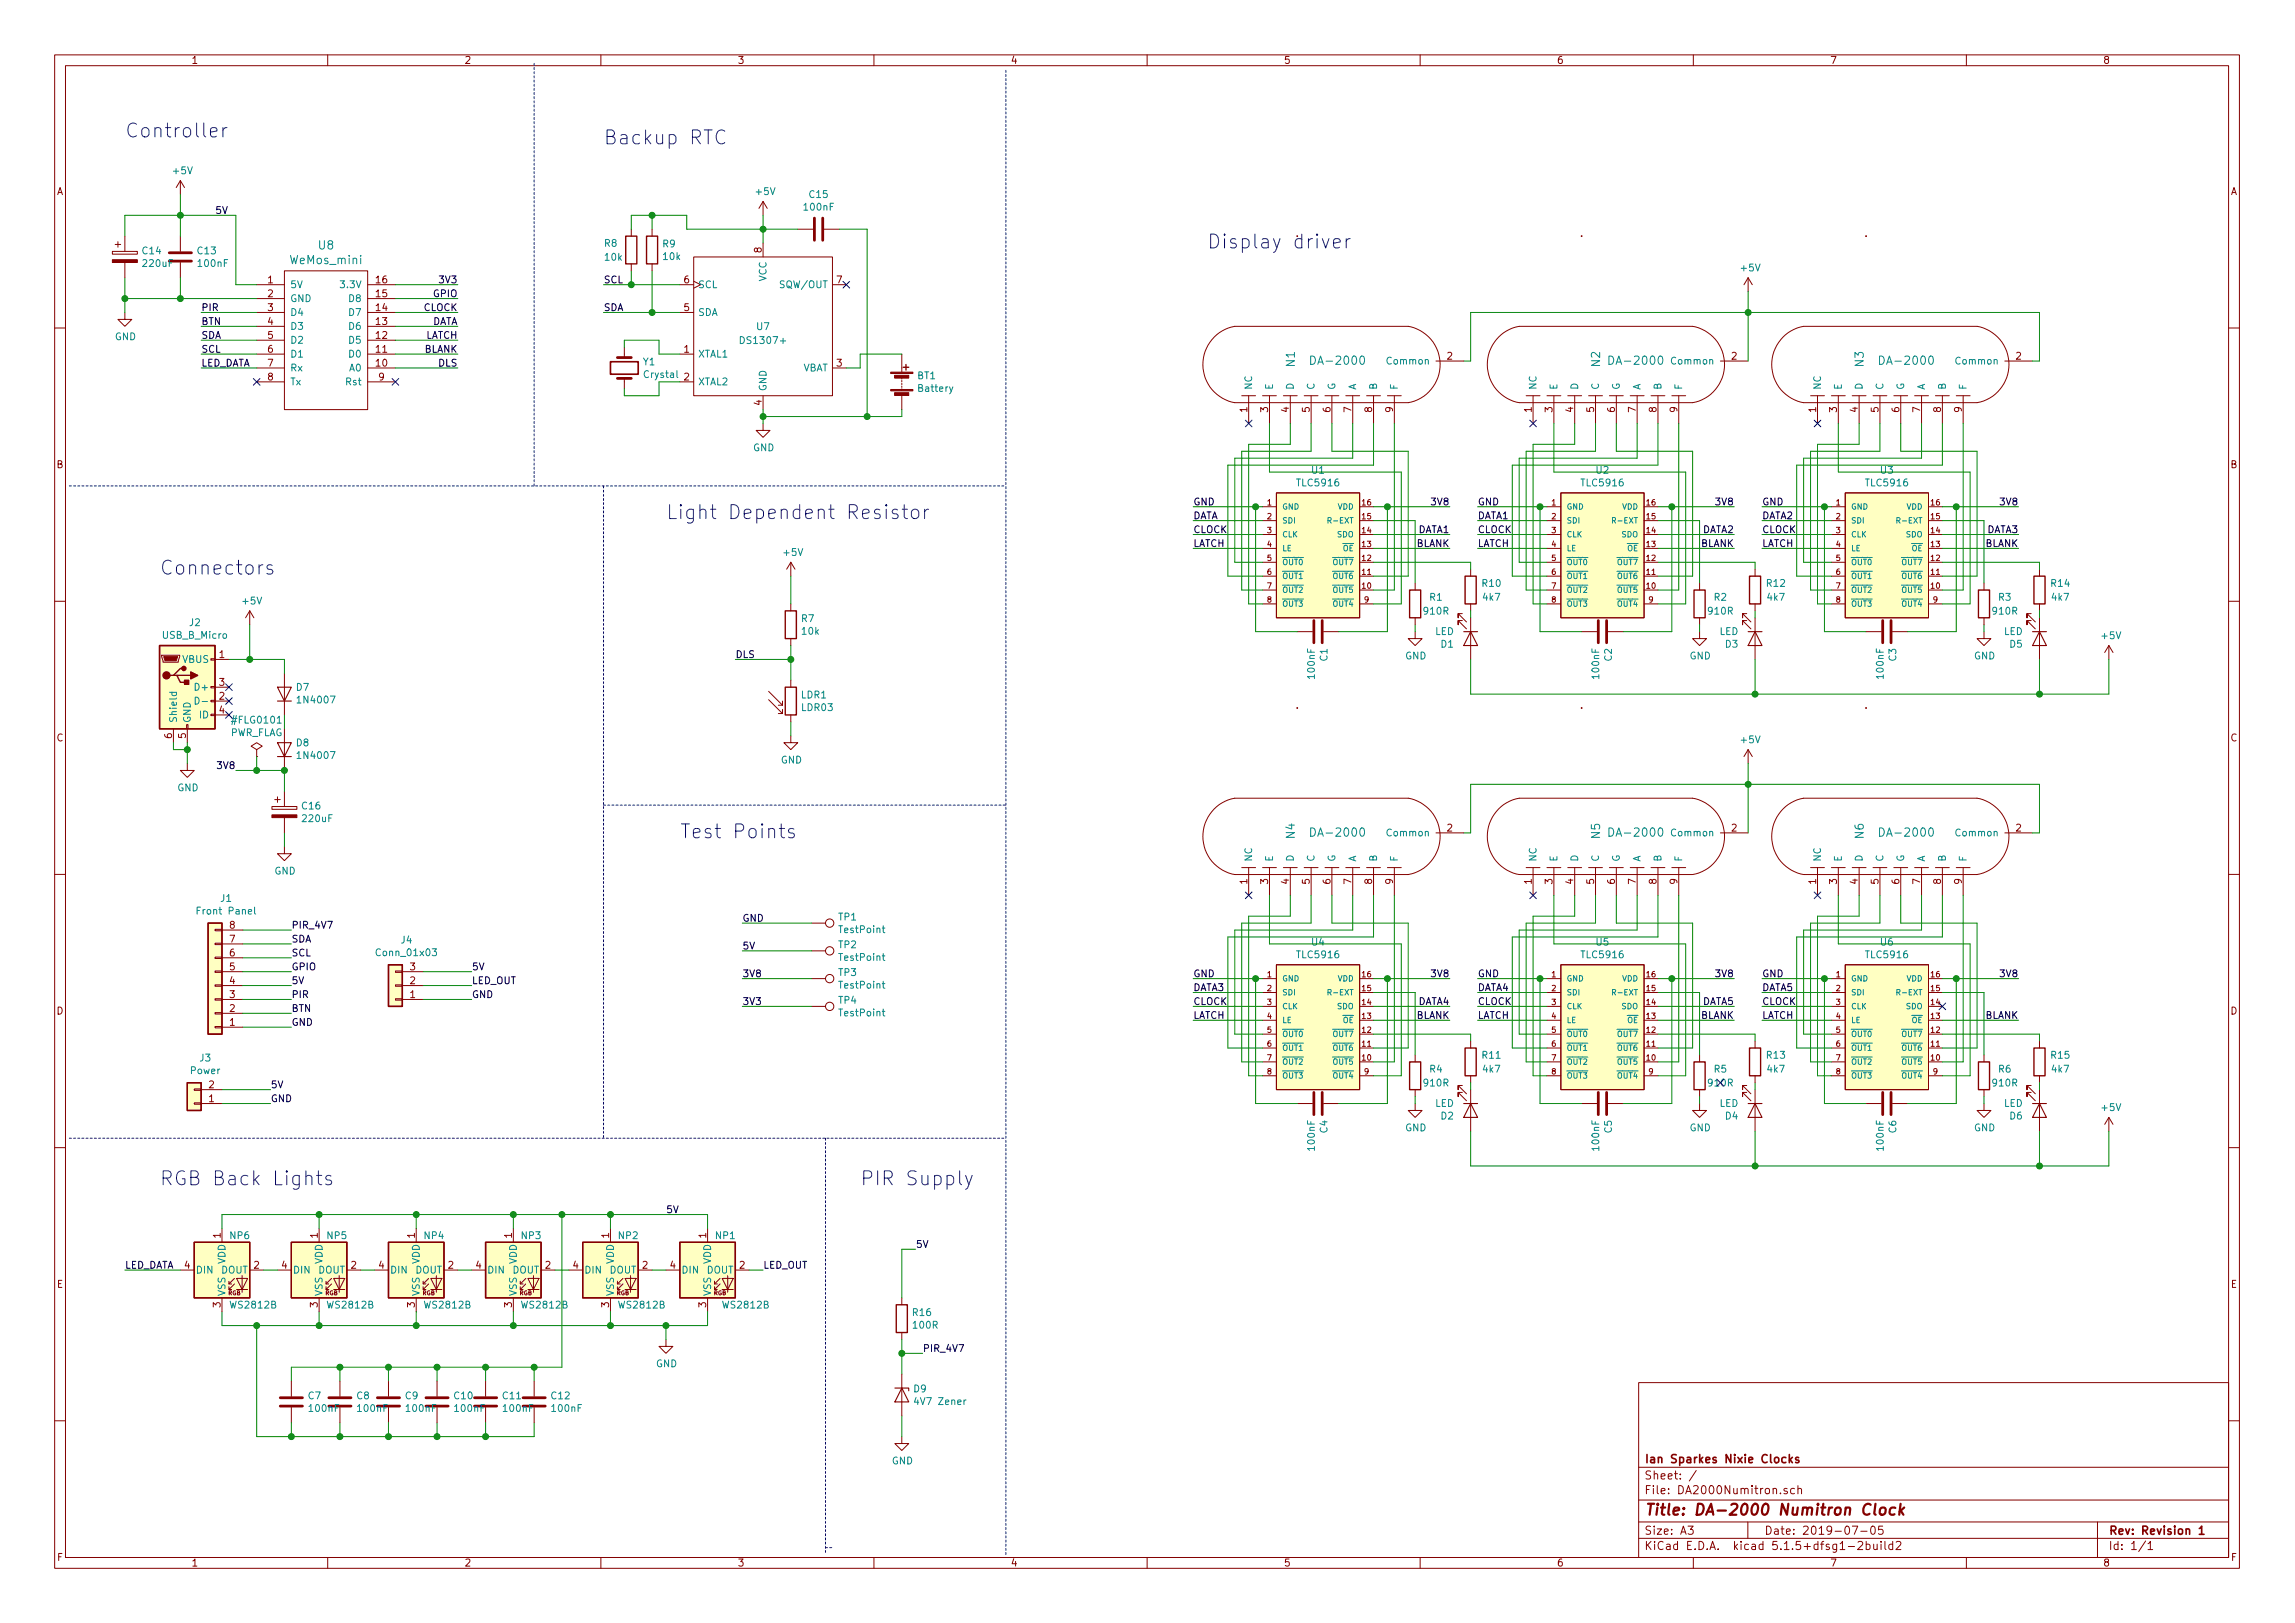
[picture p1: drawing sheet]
<svg xmlns="http://www.w3.org/2000/svg" width="420mm" height="297mm" viewBox="0 0 420 297" stroke-linecap="round" stroke-linejoin="round" font-family="sans-serif">
<defs><g id="words">
<g font-size="3.5" fill="#0000c2">
<text x="22.9" y="25.2">Controller</text>
<text x="110.5" y="26.5">Backup RTC</text>
<text x="221" y="45.5">Display driver</text>
<text x="121.9" y="95">Light Dependent Resistor</text>
<text x="29.2" y="105.2">Connectors</text>
<text x="124.5" y="153.5">Test Points</text>
<text x="29.2" y="217">RGB Back Lights</text>
<text x="157.5" y="217">PIR Supply</text>
</g>
<text font-size="2.8" fill="#840000" x="301" y="277.3">Title: DA-2000 Numitron Clock</text>
<g font-size="2.1" fill="#008484">
<text x="58.3" y="45.7">U8</text>
<text x="53.2" y="48.3">WeMos_mini</text>
<text x="237.1" y="67.1" transform="rotate(-90 237.1 67.1)">N1</text>
<text x="240.6" y="66.8">DA-2000</text>
<text x="292.9" y="67.1" transform="rotate(-90 292.9 67.1)">N2</text>
<text x="295.2" y="66.8">DA-2000</text>
<text x="341.2" y="67.1" transform="rotate(-90 341.2 67.1)">N3</text>
<text x="344.8" y="66.8">DA-2000</text>
<text x="237.1" y="153.5" transform="rotate(-90 237.1 153.5)">N4</text>
<text x="240.6" y="153.1">DA-2000</text>
<text x="292.9" y="153.5" transform="rotate(-90 292.9 153.5)">N5</text>
<text x="295.2" y="153.1">DA-2000</text>
<text x="341.2" y="153.5" transform="rotate(-90 341.2 153.5)">N6</text>
<text x="344.8" y="153.1">DA-2000</text>
</g>
<g font-size="2.1" fill="#840000">
<text x="301" y="267.8">Ian Sparkes Nixie Clocks</text>
<text x="301" y="273.5">File: DA2000Numitron.sch</text>
<text x="301" y="270.8">Sheet: /</text>
<text x="301" y="280.9">Size: A3</text>
<text x="323" y="280.9">Date: 2019-07-05</text>
<text x="386" y="280.9">Rev: Revision 1</text>
<text x="301" y="283.7">KiCad E.D.A. kicad 5.1.5+dfsg1-2build2</text>
<text x="386" y="283.7">Id: 1/1</text>
</g>
<g font-size="1.8" fill="#840000">
<text x="35" y="11.7">1</text>
<text x="85" y="11.7">2</text>
<text x="135" y="11.7">3</text>
<text x="185" y="11.7">4</text>
<text x="235" y="11.7">5</text>
<text x="285" y="11.7">6</text>
<text x="335" y="11.7">7</text>
<text x="385" y="11.7">8</text>
<text x="10.4" y="35.7">A</text>
<text x="408.4" y="35.7">A</text>
<text x="139.4" y="46.2" transform="rotate(-90 139.4 46.2)">8</text>
<text x="49" y="51.9">1</text>
<text x="68.9" y="51.9">16</text>
<text x="125.2" y="51.9">6</text>
<text x="153.2" y="51.9">7</text>
<text x="49" y="54.4">2</text>
<text x="49" y="56.9">3</text>
<text x="49" y="59.5">4</text>
<text x="68.9" y="59.5">13</text>
<text x="68.9" y="56.9">14</text>
<text x="68.9" y="54.4">15</text>
<text x="125.2" y="56.9">5</text>
<text x="49" y="62">5</text>
<text x="49" y="64.6">6</text>
<text x="68.9" y="64.6">11</text>
<text x="68.9" y="62">12</text>
<text x="125.2" y="64.6">1</text>
<text x="264.9" y="65.8">2</text>
<text x="317" y="65.8">2</text>
<text x="369.1" y="65.8">2</text>
<text x="49" y="67.1">7</text>
<text x="49" y="69.6">8</text>
<text x="68.9" y="67.1">10</text>
<text x="69.4" y="69.6">9</text>
<text x="125.2" y="69.6">2</text>
<text x="153.2" y="67.1">3</text>
<text x="139.4" y="74.2" transform="rotate(-90 139.4 74.2)">4</text>
<text x="228.3" y="75.4" transform="rotate(-90 228.3 75.4)">1</text>
<text x="232.2" y="75.4" transform="rotate(-90 232.2 75.4)">3</text>
<text x="236" y="75.4" transform="rotate(-90 236 75.4)">4</text>
<text x="239.8" y="75.4" transform="rotate(-90 239.8 75.4)">5</text>
<text x="243.6" y="75.4" transform="rotate(-90 243.6 75.4)">6</text>
<text x="247.4" y="75.4" transform="rotate(-90 247.4 75.4)">7</text>
<text x="251.2" y="75.4" transform="rotate(-90 251.2 75.4)">8</text>
<text x="255" y="75.4" transform="rotate(-90 255 75.4)">9</text>
<text x="280.4" y="75.4" transform="rotate(-90 280.4 75.4)">1</text>
<text x="284.2" y="75.4" transform="rotate(-90 284.2 75.4)">3</text>
<text x="288" y="75.4" transform="rotate(-90 288 75.4)">4</text>
<text x="291.8" y="75.4" transform="rotate(-90 291.8 75.4)">5</text>
<text x="295.7" y="75.4" transform="rotate(-90 295.7 75.4)">6</text>
<text x="299.5" y="75.4" transform="rotate(-90 299.5 75.4)">7</text>
<text x="303.3" y="75.4" transform="rotate(-90 303.3 75.4)">8</text>
<text x="307.1" y="75.4" transform="rotate(-90 307.1 75.4)">9</text>
<text x="332.5" y="75.4" transform="rotate(-90 332.5 75.4)">1</text>
<text x="336.3" y="75.4" transform="rotate(-90 336.3 75.4)">3</text>
<text x="340.1" y="75.4" transform="rotate(-90 340.1 75.4)">4</text>
<text x="343.9" y="75.4" transform="rotate(-90 343.9 75.4)">5</text>
<text x="347.7" y="75.4" transform="rotate(-90 347.7 75.4)">6</text>
<text x="351.5" y="75.4" transform="rotate(-90 351.5 75.4)">7</text>
<text x="355.3" y="75.4" transform="rotate(-90 355.3 75.4)">8</text>
<text x="359.2" y="75.4" transform="rotate(-90 359.2 75.4)">9</text>
<text x="10.4" y="85.7">B</text>
<text x="408.4" y="85.7">B</text>
<text x="40.2" y="120.4">1</text>
<text x="40.2" y="125.5">3</text>
<text x="40.2" y="128.1">2</text>
<text x="40.2" y="130.6">4</text>
<text x="10.4" y="135.7">C</text>
<text x="31.5" y="135.1" transform="rotate(-90 31.5 135.1)">6</text>
<text x="34" y="135.1" transform="rotate(-90 34 135.1)">5</text>
<text x="408.4" y="135.7">C</text>
<text x="264.9" y="152.2">2</text>
<text x="317" y="152.2">2</text>
<text x="369.1" y="152.2">2</text>
<text x="228.3" y="161.8" transform="rotate(-90 228.3 161.8)">1</text>
<text x="232.2" y="161.8" transform="rotate(-90 232.2 161.8)">3</text>
<text x="236" y="161.8" transform="rotate(-90 236 161.8)">4</text>
<text x="239.8" y="161.8" transform="rotate(-90 239.8 161.8)">5</text>
<text x="243.6" y="161.8" transform="rotate(-90 243.6 161.8)">6</text>
<text x="247.4" y="161.8" transform="rotate(-90 247.4 161.8)">7</text>
<text x="251.2" y="161.8" transform="rotate(-90 251.2 161.8)">8</text>
<text x="255" y="161.8" transform="rotate(-90 255 161.8)">9</text>
<text x="280.4" y="161.8" transform="rotate(-90 280.4 161.8)">1</text>
<text x="284.2" y="161.8" transform="rotate(-90 284.2 161.8)">3</text>
<text x="288" y="161.8" transform="rotate(-90 288 161.8)">4</text>
<text x="291.8" y="161.8" transform="rotate(-90 291.8 161.8)">5</text>
<text x="295.7" y="161.8" transform="rotate(-90 295.7 161.8)">6</text>
<text x="299.5" y="161.8" transform="rotate(-90 299.5 161.8)">7</text>
<text x="303.3" y="161.8" transform="rotate(-90 303.3 161.8)">8</text>
<text x="307.1" y="161.8" transform="rotate(-90 307.1 161.8)">9</text>
<text x="332.5" y="161.8" transform="rotate(-90 332.5 161.8)">1</text>
<text x="336.3" y="161.8" transform="rotate(-90 336.3 161.8)">3</text>
<text x="340.1" y="161.8" transform="rotate(-90 340.1 161.8)">4</text>
<text x="343.9" y="161.8" transform="rotate(-90 343.9 161.8)">5</text>
<text x="347.7" y="161.8" transform="rotate(-90 347.7 161.8)">6</text>
<text x="351.5" y="161.8" transform="rotate(-90 351.5 161.8)">7</text>
<text x="355.3" y="161.8" transform="rotate(-90 355.3 161.8)">8</text>
<text x="359.2" y="161.8" transform="rotate(-90 359.2 161.8)">9</text>
<text x="42.1" y="172.5">7</text>
<text x="42.1" y="170">8</text>
<text x="42.1" y="177.6">5</text>
<text x="42.1" y="175">6</text>
<text x="75.1" y="177.6">3</text>
<text x="10.4" y="185.7">D</text>
<text x="42.1" y="185.2">2</text>
<text x="42.1" y="182.7">3</text>
<text x="42.1" y="180.1">4</text>
<text x="75.1" y="182.7">1</text>
<text x="75.1" y="180.1">2</text>
<text x="408.4" y="185.7">D</text>
<text x="42.1" y="187.7">1</text>
<text x="38.3" y="201.7">1</text>
<text x="38.3" y="199.2">2</text>
<text x="40.4" y="226.6" transform="rotate(-90 40.4 226.6)">1</text>
<text x="58.2" y="226.6" transform="rotate(-90 58.2 226.6)">1</text>
<text x="75.9" y="226.6" transform="rotate(-90 75.9 226.6)">1</text>
<text x="93.7" y="226.6" transform="rotate(-90 93.7 226.6)">1</text>
<text x="111.5" y="226.6" transform="rotate(-90 111.5 226.6)">1</text>
<text x="129.3" y="226.6" transform="rotate(-90 129.3 226.6)">1</text>
<text x="33.8" y="232.2">4</text>
<text x="46.5" y="232.2">2</text>
<text x="51.6" y="232.2">4</text>
<text x="64.3" y="232.2">2</text>
<text x="69.4" y="232.2">4</text>
<text x="82.1" y="232.2">2</text>
<text x="87.1" y="232.2">4</text>
<text x="99.8" y="232.2">2</text>
<text x="104.9" y="232.2">4</text>
<text x="117.6" y="232.2">2</text>
<text x="122.7" y="232.2">4</text>
<text x="135.4" y="232.2">2</text>
<text x="10.4" y="235.7">E</text>
<text x="40.4" y="239.3" transform="rotate(-90 40.4 239.3)">3</text>
<text x="58.2" y="239.3" transform="rotate(-90 58.2 239.3)">3</text>
<text x="75.9" y="239.3" transform="rotate(-90 75.9 239.3)">3</text>
<text x="93.7" y="239.3" transform="rotate(-90 93.7 239.3)">3</text>
<text x="111.5" y="239.3" transform="rotate(-90 111.5 239.3)">3</text>
<text x="129.3" y="239.3" transform="rotate(-90 129.3 239.3)">3</text>
<text x="408.4" y="235.7">E</text>
<text x="10.5" y="285.7">F</text>
<text x="35" y="286.7">1</text>
<text x="85" y="286.7">2</text>
<text x="135" y="286.7">3</text>
<text x="185" y="286.7">4</text>
<text x="235" y="286.7">5</text>
<text x="285" y="286.7">6</text>
<text x="335" y="286.7">7</text>
<text x="385" y="286.7">8</text>
<text x="408.5" y="285.7">F</text>
</g>
<g font-size="1.8" fill="#008484">
<text x="31.8" y="31.9">+5V</text>
<text x="138.5" y="35.7">+5V</text>
<text x="147.3" y="38.5">100nF</text>
<text x="148.2" y="36.2">C15</text>
<text x="26.1" y="46.5">C14</text>
<text x="36.2" y="46.5">C13</text>
<text x="110.7" y="45.2">R8</text>
<text x="110.8" y="47.7">10k</text>
<text x="121.4" y="45.3">R9</text>
<text x="121.5" y="47.6">10k</text>
<text x="26.3" y="48.9">220uF</text>
<text x="36.4" y="48.9">100nF</text>
<text x="53.1" y="52.7">5V</text>
<text x="62.7" y="52.7">3.3V</text>
<text x="127.8" y="52.7">SCL</text>
<text x="140.3" y="51.5" transform="rotate(-90 140.3 51.5)">VCC</text>
<text x="143.2" y="52.7">SQW/OUT</text>
<text x="318.8" y="49.7">+5V</text>
<text x="53.1" y="55.3">GND</text>
<text x="53.1" y="57.8">D4</text>
<text x="64" y="57.8">D7</text>
<text x="64" y="55.3">D8</text>
<text x="127.8" y="57.8">SDA</text>
<text x="21" y="62.3">GND</text>
<text x="53.1" y="60.4">D3</text>
<text x="53.1" y="62.9">D2</text>
<text x="53.1" y="65.4">D1</text>
<text x="64" y="65.4">D0</text>
<text x="64" y="62.9">D5</text>
<text x="64" y="60.4">D6</text>
<text x="127.8" y="65.4">XTAL1</text>
<text x="136" y="63">DS1307+</text>
<text x="138.6" y="60.4">U7</text>
<text x="53.1" y="68">Rx</text>
<text x="53.1" y="70.5">Tx</text>
<text x="63.4" y="70.5">Rst</text>
<text x="64" y="68">A0</text>
<text x="117.8" y="66.9">Y1</text>
<text x="118" y="69.2">Crystal</text>
<text x="127.8" y="70.5">XTAL2</text>
<text x="140.3" y="71.7" transform="rotate(-90 140.3 71.7)">GND</text>
<text x="146.8" y="68">VBAT</text>
<text x="168" y="69.4">BT1</text>
<text x="168.2" y="71.7">Battery</text>
<text x="229.2" y="71.4" transform="rotate(-90 229.2 71.4)">NC</text>
<text x="233" y="71.4" transform="rotate(-90 233 71.4)">E</text>
<text x="236.9" y="71.4" transform="rotate(-90 236.9 71.4)">D</text>
<text x="240.7" y="71.4" transform="rotate(-90 240.7 71.4)">C</text>
<text x="244.5" y="71.4" transform="rotate(-90 244.5 71.4)">G</text>
<text x="248.3" y="71.4" transform="rotate(-90 248.3 71.4)">A</text>
<text x="252.1" y="71.4" transform="rotate(-90 252.1 71.4)">B</text>
<text x="254.2" y="66.7">Common</text>
<text x="255.9" y="71.4" transform="rotate(-90 255.9 71.4)">F</text>
<text x="281.3" y="71.4" transform="rotate(-90 281.3 71.4)">NC</text>
<text x="285.1" y="71.4" transform="rotate(-90 285.1 71.4)">E</text>
<text x="288.9" y="71.4" transform="rotate(-90 288.9 71.4)">D</text>
<text x="292.7" y="71.4" transform="rotate(-90 292.7 71.4)">C</text>
<text x="296.5" y="71.4" transform="rotate(-90 296.5 71.4)">G</text>
<text x="300.4" y="71.4" transform="rotate(-90 300.4 71.4)">A</text>
<text x="304.2" y="71.4" transform="rotate(-90 304.2 71.4)">B</text>
<text x="306.3" y="66.7">Common</text>
<text x="308" y="71.4" transform="rotate(-90 308 71.4)">F</text>
<text x="333.4" y="71.4" transform="rotate(-90 333.4 71.4)">NC</text>
<text x="337.2" y="71.4" transform="rotate(-90 337.2 71.4)">E</text>
<text x="341" y="71.4" transform="rotate(-90 341 71.4)">D</text>
<text x="344.8" y="71.4" transform="rotate(-90 344.8 71.4)">C</text>
<text x="348.6" y="71.4" transform="rotate(-90 348.6 71.4)">G</text>
<text x="352.4" y="71.4" transform="rotate(-90 352.4 71.4)">A</text>
<text x="356.2" y="71.4" transform="rotate(-90 356.2 71.4)">B</text>
<text x="358.3" y="66.7">Common</text>
<text x="360" y="71.4" transform="rotate(-90 360 71.4)">F</text>
<text x="137.9" y="82.6">GND</text>
<text x="237.6" y="89">TLC5916</text>
<text x="240.2" y="86.7">U1</text>
<text x="289.7" y="89">TLC5916</text>
<text x="292.3" y="86.7">U2</text>
<text x="341.8" y="89">TLC5916</text>
<text x="344.3" y="86.7">U3</text>
<text x="143.6" y="101.7">+5V</text>
<text x="271.4" y="107.4">R10</text>
<text x="323.5" y="107.4">R12</text>
<text x="375.6" y="107.4">R14</text>
<text x="44.5" y="110.6">+5V</text>
<text x="146.8" y="113.9">R7</text>
<text x="260.8" y="112.5">910R</text>
<text x="261.8" y="109.9">R1</text>
<text x="271.6" y="109.9">4k7</text>
<text x="312.9" y="112.5">910R</text>
<text x="313.8" y="109.9">R2</text>
<text x="323.6" y="109.9">4k7</text>
<text x="364.9" y="112.5">910R</text>
<text x="365.9" y="109.9">R3</text>
<text x="375.7" y="109.9">4k7</text>
<text x="29.8" y="116.9">USB_B_Micro</text>
<text x="34.7" y="114.6">J2</text>
<text x="146.9" y="116.2">10k</text>
<text x="262.7" y="116.2">LED</text>
<text x="263.8" y="118.5">D1</text>
<text x="314.8" y="116.2">LED</text>
<text x="315.9" y="118.5">D3</text>
<text x="366.9" y="116.2">LED</text>
<text x="368" y="118.5">D5</text>
<text x="384.9" y="117">+5V</text>
<text x="33.5" y="121.3">VBUS</text>
<text x="240.7" y="124.1" transform="rotate(-90 240.7 124.1)">100nF</text>
<text x="243" y="121" transform="rotate(-90 243 121)">C1</text>
<text x="257.3" y="120.7">GND</text>
<text x="292.8" y="124.1" transform="rotate(-90 292.8 124.1)">100nF</text>
<text x="295.1" y="121" transform="rotate(-90 295.1 121)">C2</text>
<text x="309.3" y="120.7">GND</text>
<text x="344.9" y="124.1" transform="rotate(-90 344.9 124.1)">100nF</text>
<text x="347.2" y="121" transform="rotate(-90 347.2 121)">C3</text>
<text x="361.4" y="120.7">GND</text>
<text x="36" y="126.4">D+</text>
<text x="36.6" y="131.5">ID</text>
<text x="54.3" y="126.4">D7</text>
<text x="54.7" y="128.7">1N4007</text>
<text x="146.7" y="127.8">LDR1</text>
<text x="146.8" y="130.1">LDR03</text>
<text x="32.4" y="132.4" transform="rotate(-90 32.4 132.4)">Shield</text>
<text x="34.9" y="132.4" transform="rotate(-90 34.9 132.4)">GND</text>
<text x="42" y="134.7">PWR_FLAG</text>
<text x="42.8" y="132.4">#FLG0101</text>
<text x="54.3" y="136.6">D8</text>
<text x="318.8" y="136">+5V</text>
<text x="54.7" y="138.9">1N4007</text>
<text x="143" y="139.7">GND</text>
<text x="32.5" y="144.8">GND</text>
<text x="55.3" y="148.1">C16</text>
<text x="55.5" y="150.5">220uF</text>
<text x="254.2" y="153.1">Common</text>
<text x="306.3" y="153.1">Common</text>
<text x="358.3" y="153.1">Common</text>
<text x="50.2" y="160.1">GND</text>
<text x="229.2" y="157.8" transform="rotate(-90 229.2 157.8)">NC</text>
<text x="233" y="157.8" transform="rotate(-90 233 157.8)">E</text>
<text x="236.9" y="157.8" transform="rotate(-90 236.9 157.8)">D</text>
<text x="240.7" y="157.8" transform="rotate(-90 240.7 157.8)">C</text>
<text x="244.5" y="157.8" transform="rotate(-90 244.5 157.8)">G</text>
<text x="248.3" y="157.8" transform="rotate(-90 248.3 157.8)">A</text>
<text x="252.1" y="157.8" transform="rotate(-90 252.1 157.8)">B</text>
<text x="255.9" y="157.8" transform="rotate(-90 255.9 157.8)">F</text>
<text x="281.3" y="157.8" transform="rotate(-90 281.3 157.8)">NC</text>
<text x="285.1" y="157.8" transform="rotate(-90 285.1 157.8)">E</text>
<text x="288.9" y="157.8" transform="rotate(-90 288.9 157.8)">D</text>
<text x="292.7" y="157.8" transform="rotate(-90 292.7 157.8)">C</text>
<text x="296.5" y="157.8" transform="rotate(-90 296.5 157.8)">G</text>
<text x="300.4" y="157.8" transform="rotate(-90 300.4 157.8)">A</text>
<text x="304.2" y="157.8" transform="rotate(-90 304.2 157.8)">B</text>
<text x="308" y="157.8" transform="rotate(-90 308 157.8)">F</text>
<text x="333.4" y="157.8" transform="rotate(-90 333.4 157.8)">NC</text>
<text x="337.2" y="157.8" transform="rotate(-90 337.2 157.8)">E</text>
<text x="341" y="157.8" transform="rotate(-90 341 157.8)">D</text>
<text x="344.8" y="157.8" transform="rotate(-90 344.8 157.8)">C</text>
<text x="348.6" y="157.8" transform="rotate(-90 348.6 157.8)">G</text>
<text x="352.4" y="157.8" transform="rotate(-90 352.4 157.8)">A</text>
<text x="356.2" y="157.8" transform="rotate(-90 356.2 157.8)">B</text>
<text x="360" y="157.8" transform="rotate(-90 360 157.8)">F</text>
<text x="36.6" y="167.4">Front Panel</text>
<text x="40.4" y="165.1">J1</text>
<text x="73.5" y="172.7">J4</text>
<text x="153.5" y="168.5">TP1</text>
<text x="153.5" y="173.5">TP2</text>
<text x="153.8" y="170.8">TestPoint</text>
<text x="240.2" y="173.1">U4</text>
<text x="292.3" y="173.1">U5</text>
<text x="344.3" y="173.1">U6</text>
<text x="69.2" y="175">Conn_01x03</text>
<text x="153.5" y="178.6">TP3</text>
<text x="153.8" y="175.9">TestPoint</text>
<text x="237.6" y="175.4">TLC5916</text>
<text x="289.7" y="175.4">TLC5916</text>
<text x="341.8" y="175.4">TLC5916</text>
<text x="153.5" y="183.7">TP4</text>
<text x="153.8" y="180.9">TestPoint</text>
<text x="153.8" y="186">TestPoint</text>
<text x="34.9" y="196.6">Power</text>
<text x="36.6" y="194.3">J3</text>
<text x="261.8" y="196.3">R4</text>
<text x="271.4" y="193.8">R11</text>
<text x="271.6" y="196.3">4k7</text>
<text x="313.8" y="196.3">R5</text>
<text x="323.5" y="193.8">R13</text>
<text x="323.6" y="196.3">4k7</text>
<text x="365.9" y="196.3">R6</text>
<text x="375.6" y="193.8">R15</text>
<text x="375.7" y="196.3">4k7</text>
<text x="260.8" y="198.8">910R</text>
<text x="262.7" y="202.6">LED</text>
<text x="314.8" y="202.6">LED</text>
<text x="364.9" y="198.8">910R</text>
<text x="366.9" y="202.6">LED</text>
<text x="384.9" y="203.3">+5V</text>
<text x="243" y="207.3" transform="rotate(-90 243 207.3)">C4</text>
<text x="257.3" y="207">GND</text>
<text x="263.8" y="204.9">D2</text>
<text x="295.1" y="207.3" transform="rotate(-90 295.1 207.3)">C5</text>
<text x="309.3" y="207">GND</text>
<text x="315.9" y="204.9">D4</text>
<text x="347.2" y="207.3" transform="rotate(-90 347.2 207.3)">C6</text>
<text x="361.4" y="207">GND</text>
<text x="368" y="204.9">D6</text>
<text x="240.7" y="210.4" transform="rotate(-90 240.7 210.4)">100nF</text>
<text x="292.8" y="210.4" transform="rotate(-90 292.8 210.4)">100nF</text>
<text x="344.9" y="210.4" transform="rotate(-90 344.9 210.4)">100nF</text>
<text x="42.2" y="226.8">NP6</text>
<text x="60" y="226.8">NP5</text>
<text x="77.7" y="226.8">NP4</text>
<text x="95.5" y="226.8">NP3</text>
<text x="113.3" y="226.8">NP2</text>
<text x="131.1" y="226.8">NP1</text>
<text x="35.8" y="233.1">DIN</text>
<text x="40.5" y="233.1">DOUT</text>
<text x="41.3" y="231.4" transform="rotate(-90 41.3 231.4)">VDD</text>
<text x="53.6" y="233.1">DIN</text>
<text x="58.2" y="233.1">DOUT</text>
<text x="59.1" y="231.4" transform="rotate(-90 59.1 231.4)">VDD</text>
<text x="71.4" y="233.1">DIN</text>
<text x="76" y="233.1">DOUT</text>
<text x="76.8" y="231.4" transform="rotate(-90 76.8 231.4)">VDD</text>
<text x="89.2" y="233.1">DIN</text>
<text x="93.8" y="233.1">DOUT</text>
<text x="94.6" y="231.4" transform="rotate(-90 94.6 231.4)">VDD</text>
<text x="106.9" y="233.1">DIN</text>
<text x="111.6" y="233.1">DOUT</text>
<text x="112.4" y="231.4" transform="rotate(-90 112.4 231.4)">VDD</text>
<text x="124.7" y="233.1">DIN</text>
<text x="129.4" y="233.1">DOUT</text>
<text x="130.2" y="231.4" transform="rotate(-90 130.2 231.4)">VDD</text>
<text x="41.3" y="237.3" transform="rotate(-90 41.3 237.3)">VSS</text>
<text x="42.3" y="239.5">WS2812B</text>
<text x="59.1" y="237.3" transform="rotate(-90 59.1 237.3)">VSS</text>
<text x="60.1" y="239.5">WS2812B</text>
<text x="76.8" y="237.3" transform="rotate(-90 76.8 237.3)">VSS</text>
<text x="77.9" y="239.5">WS2812B</text>
<text x="94.6" y="237.3" transform="rotate(-90 94.6 237.3)">VSS</text>
<text x="95.7" y="239.5">WS2812B</text>
<text x="112.4" y="237.3" transform="rotate(-90 112.4 237.3)">VSS</text>
<text x="113.5" y="239.5">WS2812B</text>
<text x="130.2" y="237.3" transform="rotate(-90 130.2 237.3)">VSS</text>
<text x="132.5" y="239.5">WS2812B</text>
<text x="167.2" y="240.9">R16</text>
<text x="167.3" y="243.2">100R</text>
<text x="120.1" y="250.2">GND</text>
<text x="56.5" y="256.1">C7</text>
<text x="65.4" y="256.1">C8</text>
<text x="74.2" y="256.1">C9</text>
<text x="83.2" y="256.1">C10</text>
<text x="92.1" y="256.1">C11</text>
<text x="101" y="256.1">C12</text>
<text x="167.3" y="254.8">D9</text>
<text x="167.9" y="257.1">4V7 Zener</text>
<text x="56.7" y="258.4">100nF</text>
<text x="65.6" y="258.4">100nF</text>
<text x="74.5" y="258.4">100nF</text>
<text x="83.4" y="258.4">100nF</text>
<text x="92.3" y="258.4">100nF</text>
<text x="101.2" y="258.4">100nF</text>
<text x="163.3" y="268">GND</text>
</g>
<g font-size="1.8">
<text x="39.4" y="39.2">5V</text>
<text x="80.7" y="51.9">3V3</text>
<text x="110.5" y="51.9">SCL</text>
<text x="36.8" y="56.9">PIR</text>
<text x="36.8" y="59.5">BTN</text>
<text x="77.5" y="56.9">CLOCK</text>
<text x="78.9" y="59.5">DATA</text>
<text x="79.4" y="54.4">GPIO</text>
<text x="110.5" y="56.9">SDA</text>
<text x="36.8" y="64.6">SCL</text>
<text x="36.8" y="62">SDA</text>
<text x="77.6" y="64.6">BLANK</text>
<text x="77.8" y="62">LATCH</text>
<text x="36.8" y="67.1">LED_DATA</text>
<text x="80.3" y="67.1">DLS</text>
<text x="218.4" y="92.5">GND</text>
<text x="218.4" y="95">DATA</text>
<text x="262.3" y="92.5">3V8</text>
<text x="270.5" y="92.5">GND</text>
<text x="270.5" y="95">DATA1</text>
<text x="314.4" y="92.5">3V8</text>
<text x="322.6" y="95">DATA2</text>
<text x="322.6" y="92.5">GND</text>
<text x="366.4" y="92.5">3V8</text>
<text x="218.4" y="100.1">LATCH</text>
<text x="218.4" y="97.6">CLOCK</text>
<text x="259.2" y="100.1">BLANK</text>
<text x="259.5" y="97.6">DATA1</text>
<text x="270.5" y="97.6">CLOCK</text>
<text x="270.5" y="100.1">LATCH</text>
<text x="311.3" y="100.1">BLANK</text>
<text x="311.6" y="97.6">DATA2</text>
<text x="322.6" y="100.1">LATCH</text>
<text x="322.6" y="97.6">CLOCK</text>
<text x="363.4" y="100.1">BLANK</text>
<text x="363.7" y="97.6">DATA3</text>
<text x="134.6" y="120.4">DLS</text>
<text x="40" y="140.8">3V8</text>
<text x="53.3" y="170">PIR_4V7</text>
<text x="53.3" y="172.5">SDA</text>
<text x="135.9" y="173.8">5V</text>
<text x="135.9" y="168.7">GND</text>
<text x="53.3" y="177.6">GPIO</text>
<text x="53.3" y="175">SCL</text>
<text x="86.4" y="177.6">5V</text>
<text x="135.9" y="178.9">3V8</text>
<text x="218.4" y="178.9">GND</text>
<text x="262.3" y="178.9">3V8</text>
<text x="270.5" y="178.9">GND</text>
<text x="314.4" y="178.9">3V8</text>
<text x="322.6" y="178.9">GND</text>
<text x="366.4" y="178.9">3V8</text>
<text x="53.3" y="182.7">PIR</text>
<text x="53.3" y="185.2">BTN</text>
<text x="53.3" y="180.1">5V</text>
<text x="86.4" y="182.7">GND</text>
<text x="86.4" y="180.1">LED_OUT</text>
<text x="135.9" y="183.9">3V3</text>
<text x="218.4" y="183.9">CLOCK</text>
<text x="218.4" y="181.4">DATA3</text>
<text x="259.5" y="183.9">DATA4</text>
<text x="270.5" y="183.9">CLOCK</text>
<text x="270.5" y="181.4">DATA4</text>
<text x="311.6" y="183.9">DATA5</text>
<text x="322.6" y="183.9">CLOCK</text>
<text x="322.6" y="181.4">DATA5</text>
<text x="53.3" y="187.7">GND</text>
<text x="218.4" y="186.5">LATCH</text>
<text x="259.2" y="186.5">BLANK</text>
<text x="270.5" y="186.5">LATCH</text>
<text x="311.3" y="186.5">BLANK</text>
<text x="322.6" y="186.5">LATCH</text>
<text x="363.4" y="186.5">BLANK</text>
<text x="49.5" y="199.2">5V</text>
<text x="49.5" y="201.7">GND</text>
<text x="121.9" y="222">5V</text>
<text x="22.9" y="232.2">LED_DATA</text>
<text x="139.7" y="232.2">LED_OUT</text>
<text x="167.6" y="228.4">5V</text>
<text x="168.9" y="247.4">PIR_4V7</text>
</g>
<text font-size="1.8" fill="#000084" x="312.9" y="198.8">910R</text>
<g font-size="1.4" fill="#840000">
<text x="232" y="92.5">1</text>
<text x="232" y="95">2</text>
<text x="249.4" y="95">15</text>
<text x="249.4" y="92.5">16</text>
<text x="284.1" y="92.5">1</text>
<text x="284.1" y="95">2</text>
<text x="301.5" y="95">15</text>
<text x="301.5" y="92.5">16</text>
<text x="336.2" y="92.5">1</text>
<text x="336.2" y="95">2</text>
<text x="353.5" y="95">15</text>
<text x="353.5" y="92.5">16</text>
<text x="232" y="97.6">3</text>
<text x="232" y="100.1">4</text>
<text x="249.4" y="100.1">13</text>
<text x="249.4" y="97.6">14</text>
<text x="284.1" y="97.6">3</text>
<text x="284.1" y="100.1">4</text>
<text x="301.5" y="100.1">13</text>
<text x="301.5" y="97.6">14</text>
<text x="336.2" y="97.6">3</text>
<text x="336.2" y="100.1">4</text>
<text x="353.5" y="100.1">13</text>
<text x="353.5" y="97.6">14</text>
<text x="232" y="102.7">5</text>
<text x="232" y="105.2">6</text>
<text x="232" y="107.7">7</text>
<text x="249.4" y="107.7">10</text>
<text x="249.4" y="105.2">11</text>
<text x="249.4" y="102.7">12</text>
<text x="284.1" y="102.7">5</text>
<text x="284.1" y="105.2">6</text>
<text x="284.1" y="107.7">7</text>
<text x="301.5" y="107.7">10</text>
<text x="301.5" y="105.2">11</text>
<text x="301.5" y="102.7">12</text>
<text x="336.2" y="102.7">5</text>
<text x="336.2" y="105.2">6</text>
<text x="336.2" y="107.7">7</text>
<text x="353.5" y="107.7">10</text>
<text x="353.5" y="105.2">11</text>
<text x="353.5" y="102.7">12</text>
<text x="232" y="110.3">8</text>
<text x="249.8" y="110.3">9</text>
<text x="284.1" y="110.3">8</text>
<text x="301.9" y="110.3">9</text>
<text x="336.2" y="110.3">8</text>
<text x="353.9" y="110.3">9</text>
<text x="232" y="178.9">1</text>
<text x="249.4" y="178.9">16</text>
<text x="284.1" y="178.9">1</text>
<text x="301.5" y="178.9">16</text>
<text x="336.2" y="178.9">1</text>
<text x="353.5" y="178.9">16</text>
<text x="232" y="181.4">2</text>
<text x="232" y="183.9">3</text>
<text x="249.4" y="183.9">14</text>
<text x="249.4" y="181.4">15</text>
<text x="284.1" y="181.4">2</text>
<text x="284.1" y="183.9">3</text>
<text x="301.5" y="183.9">14</text>
<text x="301.5" y="181.4">15</text>
<text x="336.2" y="181.4">2</text>
<text x="336.2" y="183.9">3</text>
<text x="353.5" y="183.9">14</text>
<text x="353.5" y="181.4">15</text>
<text x="232" y="186.5">4</text>
<text x="232" y="189">5</text>
<text x="232" y="191.6">6</text>
<text x="249.4" y="191.6">11</text>
<text x="249.4" y="189">12</text>
<text x="249.4" y="186.5">13</text>
<text x="284.1" y="186.5">4</text>
<text x="284.1" y="189">5</text>
<text x="284.1" y="191.6">6</text>
<text x="301.5" y="191.6">11</text>
<text x="301.5" y="189">12</text>
<text x="301.5" y="186.5">13</text>
<text x="336.2" y="186.5">4</text>
<text x="336.2" y="189">5</text>
<text x="336.2" y="191.6">6</text>
<text x="353.5" y="191.6">11</text>
<text x="353.5" y="189">12</text>
<text x="353.5" y="186.5">13</text>
<text x="232" y="194.1">7</text>
<text x="232" y="196.6">8</text>
<text x="249.4" y="194.1">10</text>
<text x="249.8" y="196.6">9</text>
<text x="284.1" y="194.1">7</text>
<text x="284.1" y="196.6">8</text>
<text x="301.5" y="194.1">10</text>
<text x="301.9" y="196.6">9</text>
<text x="336.2" y="194.1">7</text>
<text x="336.2" y="196.6">8</text>
<text x="353.5" y="194.1">10</text>
<text x="353.9" y="196.6">9</text>
</g>
<g font-size="1.4" fill="#008484">
<text x="234.7" y="93.3">GND</text>
<text x="234.7" y="95.8">SDI</text>
<text x="243.7" y="95.8">R-EXT</text>
<text x="244.9" y="93.3">VDD</text>
<text x="286.8" y="93.3">GND</text>
<text x="286.8" y="95.8">SDI</text>
<text x="295.7" y="95.8">R-EXT</text>
<text x="297" y="93.3">VDD</text>
<text x="338.8" y="93.3">GND</text>
<text x="338.8" y="95.8">SDI</text>
<text x="347.8" y="95.8">R-EXT</text>
<text x="349" y="93.3">VDD</text>
<text x="234.7" y="98.3">CLK</text>
<text x="234.7" y="100.9">LE</text>
<text x="244.8" y="98.3">SDO</text>
<text x="245.8" y="100.9">OE</text>
<text x="286.8" y="98.3">CLK</text>
<text x="286.8" y="100.9">LE</text>
<text x="296.9" y="98.3">SDO</text>
<text x="297.9" y="100.9">OE</text>
<text x="338.8" y="98.3">CLK</text>
<text x="338.8" y="100.9">LE</text>
<text x="349" y="98.3">SDO</text>
<text x="350" y="100.9">OE</text>
<text x="234.7" y="103.4">OUT0</text>
<text x="234.7" y="106">OUT1</text>
<text x="244.1" y="106">OUT6</text>
<text x="244.1" y="103.4">OUT7</text>
<text x="286.8" y="103.4">OUT0</text>
<text x="286.8" y="106">OUT1</text>
<text x="296.2" y="106">OUT6</text>
<text x="296.2" y="103.4">OUT7</text>
<text x="338.8" y="103.4">OUT0</text>
<text x="338.8" y="106">OUT1</text>
<text x="348.3" y="106">OUT6</text>
<text x="348.3" y="103.4">OUT7</text>
<text x="234.7" y="108.5">OUT2</text>
<text x="234.7" y="111">OUT3</text>
<text x="244.1" y="108.5">OUT5</text>
<text x="244.1" y="111">OUT4</text>
<text x="286.8" y="108.5">OUT2</text>
<text x="286.8" y="111">OUT3</text>
<text x="296.2" y="108.5">OUT5</text>
<text x="296.2" y="111">OUT4</text>
<text x="338.8" y="108.5">OUT2</text>
<text x="338.8" y="111">OUT3</text>
<text x="348.3" y="108.5">OUT5</text>
<text x="348.3" y="111">OUT4</text>
<text x="234.7" y="179.6">GND</text>
<text x="244.9" y="179.6">VDD</text>
<text x="286.8" y="179.6">GND</text>
<text x="297" y="179.6">VDD</text>
<text x="338.8" y="179.6">GND</text>
<text x="349" y="179.6">VDD</text>
<text x="234.7" y="182.2">SDI</text>
<text x="234.7" y="184.7">CLK</text>
<text x="243.7" y="182.2">R-EXT</text>
<text x="244.8" y="184.7">SDO</text>
<text x="286.8" y="182.2">SDI</text>
<text x="286.8" y="184.7">CLK</text>
<text x="295.7" y="182.2">R-EXT</text>
<text x="296.9" y="184.7">SDO</text>
<text x="338.8" y="182.2">SDI</text>
<text x="338.8" y="184.7">CLK</text>
<text x="347.8" y="182.2">R-EXT</text>
<text x="349" y="184.7">SDO</text>
<text x="234.7" y="187.2">LE</text>
<text x="234.7" y="189.8">OUT0</text>
<text x="244.1" y="189.8">OUT7</text>
<text x="245.8" y="187.2">OE</text>
<text x="286.8" y="187.2">LE</text>
<text x="286.8" y="189.8">OUT0</text>
<text x="296.2" y="189.8">OUT7</text>
<text x="297.9" y="187.2">OE</text>
<text x="338.8" y="187.2">LE</text>
<text x="338.8" y="189.8">OUT0</text>
<text x="348.3" y="189.8">OUT7</text>
<text x="350" y="187.2">OE</text>
<text x="234.7" y="192.3">OUT1</text>
<text x="234.7" y="194.9">OUT2</text>
<text x="234.7" y="197.4">OUT3</text>
<text x="244.1" y="194.9">OUT5</text>
<text x="244.1" y="192.3">OUT6</text>
<text x="244.1" y="197.4">OUT4</text>
<text x="286.8" y="192.3">OUT1</text>
<text x="286.8" y="194.9">OUT2</text>
<text x="286.8" y="197.4">OUT3</text>
<text x="296.2" y="194.9">OUT5</text>
<text x="296.2" y="192.3">OUT6</text>
<text x="296.2" y="197.4">OUT4</text>
<text x="338.8" y="192.3">OUT1</text>
<text x="338.8" y="194.9">OUT2</text>
<text x="338.8" y="197.4">OUT3</text>
<text x="348.3" y="194.9">OUT5</text>
<text x="348.3" y="192.3">OUT6</text>
<text x="348.3" y="197.4">OUT4</text>
</g>
<g font-size="1.1" fill="#840000">
<text x="41.8" y="237">RGB</text>
<text x="59.5" y="237">RGB</text>
<text x="77.3" y="237">RGB</text>
<text x="95.1" y="237">RGB</text>
<text x="112.9" y="237">RGB</text>
<text x="130.7" y="237">RGB</text>
</g>
</g></defs>
<g fill="none" stroke="#840000" stroke-width=".18">
<path d="M10 10h400v277h-400zM12 12h396v273.1h-396zM60 10v2M110 10v2M160 10v2M210 10v2M260 10v2M310 10v2M360 10v2M33 33.1v2.5M33 33.1l-.7 1.2M33 33.1l.8 1.2"/>
<path d="M139.7 36.9v2.5M139.7 36.9l-.8 1.2M139.7 36.9l.8 1.2M20.6 46h4.5v.5h-4.5zM21.1 44.7h1M21.6 44.2v1M22.9 57.2v1.3h1.2l-1.2 1.2-1.3-1.2h1.3M22.9 43.2v2.8M22.9 48v2.8M33 43.2v2.8M33 48v2.8M47 59.7h5.1"/>
<path d="M47 52.1h5.1M47 57.2h5.1M47 54.6h5.1M52.1 49.6h15.2v25.4h-15.2zM67.3 59.7h5.1M67.3 52.1h5.1M67.3 57.2h5.1M67.3 54.6h5.1M115.6 41.9v1.3M115.6 48.3v1.3M119.4 41.9v1.3M119.4 48.3v1.3"/>
<path d="M124.5 52.1h2.5M124.5 57.2h2.5M127 47h25.4v25.4h-25.4zM127 51.5l1.3 .6-1.3 .6M139.7 44.5v2.5M146 41.9h2.8M150.9 41.9h2.8M152.4 52.1h2.5M320 50.8l-.7 1.3M320 50.8v2.6M320 50.8l.8 1.3M10 60h2"/>
<path d="M47 67.3h5.1M47 64.8h5.1M47 62.3h5.1M47 69.9h5.1M67.3 67.3h5.1M67.3 64.8h5.1M67.3 62.3h5.1M67.3 69.9h5.1M114.3 63.5v1.9M114.3 69.3v1.9M124.5 64.8h2.5M124.5 69.9h2.5"/>
<path d="M139.7 77.5v1.3h1.3l-1.3 1.2-1.3-1.2h1.3M139.7 72.4v2.6M152.4 67.3h2.5M165.1 64.8v3.3M165.1 69.1v.3M165.1 69.6v.3M165.1 70.1v.3M165.1 70.6v.3M165.1 71.2v.2M165.1 72.4v2.6M222.3 61.7l.9-.8 1.1-.6 1.8-.6h31.7a7.1 7.1 0 0 1 5.9 7 7.1 7.1 0 0 1-5.9 7h-31.7a7.1 7.1 0 0 1-3.8-12zM227.3 72.4h2.6"/>
<path d="M228.6 72.4v5.1M231.1 72.4h2.6M232.4 72.4v5.1M234.9 72.4h2.6M236.2 72.4v5.1M238.8 72.4h2.5M240 72.4v5.1M242.6 72.4h2.5M243.8 72.4v5.1M246.4 72.4h2.5M247.6 72.4v5.1M250.2 72.4h2.5"/>
<path d="M251.5 72.4v5.1M254 72.4h2.5M255.3 72.4v5.1M262.9 66.1h5.1M274.3 61.7l1-.8 1.1-.6 1.7-.6h31.8a7.1 7.1 0 0 1 5.8 7 7.1 7.1 0 0 1-5.8 7h-31.8a7.1 7.1 0 0 1-3.8-12zM279.4 72.4h2.5M280.7 72.4v5.1M283.2 72.4h2.5M284.5 72.4v5.1M287 72.4h2.6M288.3 72.4v5.1M290.8 72.4h2.6"/>
<path d="M292.1 72.4v5.1M294.6 72.4h2.6M295.9 72.4v5.1M298.4 72.4h2.6M299.7 72.4v5.1M302.3 72.4h2.5M303.5 72.4v5.1M306.1 72.4h2.5M307.3 72.4v5.1M315 66.1h5M326.4 61.7l1-.8 1-.6 1.8-.6h31.7a7.1 7.1 0 0 1 5.9 7 7.1 7.1 0 0 1-5.9 7h-31.7a7.1 7.1 0 0 1-3.8-12zM331.5 72.4h2.5"/>
<path d="M332.7 72.4v5.1M335.3 72.4h2.5M336.5 72.4v5.1M339.1 72.4h2.5M340.4 72.4v5.1M342.9 72.4h2.5M344.2 72.4v5.1M346.7 72.4h2.5M348 72.4v5.1M350.5 72.4h2.6M351.8 72.4v5.1M354.3 72.4h2.6"/>
<path d="M355.6 72.4v5.1M358.1 72.4h2.6M359.4 72.4v5.1M367 66.1h5.1M408 60h2M231.1 92.7h2.6M231.1 97.8h2.6M231.1 95.3h2.6M233.7 90.2h15.2v22.9h-15.2zM248.9 92.7h2.6M248.9 97.8h2.6M248.9 95.3h2.6"/>
<path d="M283.2 92.7h2.5M283.2 97.8h2.5M283.2 95.3h2.5M285.7 90.2h15.3v22.9h-15.3zM301 92.7h2.5M301 97.8h2.5M301 95.3h2.5M335.3 92.7h2.5M335.3 97.8h2.5M335.3 95.3h2.5M337.8 90.2h15.3v22.9h-15.3zM353.1 92.7h2.5"/>
<path d="M353.1 97.8h2.5M353.1 95.3h2.5M10 110h2M29.6 119.9h3.3v.3l-.3 1h-2.8zM45.7 111.8l-.7 1.3M45.7 111.8v2.5M45.7 111.8l.8 1.3M144.8 102.9l-.8 1.3M144.8 102.9v2.5M144.8 110.5v1.3M144.8 116.9v1.2M144.8 102.9l.7 1.3"/>
<path d="M231.1 108h2.6M231.1 105.4h2.6M231.1 102.9h2.6M231.1 100.4h2.6M231.1 110.5h2.6M237.5 115.6h2.8M242.3 115.6h2.8M248.9 108h2.6M248.9 105.4h2.6M248.9 102.9h2.6M248.9 100.4h2.6M248.9 110.5h2.6"/>
<path d="M259.1 115.6v1.3h1.2l-1.2 1.2-1.3-1.2h1.3M259.1 106.7v1.3M259.1 113.1v1.2M267.7 112.3h-.7v.8v-.8l1.5 1.5M267.7 113.6h-.7v.7v-.7l1.5 1.5M269.2 104.2v1.2M269.2 110.5v1.3M269.2 113.1v7.6M283.2 108h2.5M283.2 105.4h2.5M283.2 102.9h2.5M283.2 100.4h2.5"/>
<path d="M283.2 110.5h2.5M289.6 115.6h2.8M294.4 115.6h2.8M301 108h2.5M301 105.4h2.5M301 102.9h2.5M301 100.4h2.5M301 110.5h2.5M311.1 115.6v1.3h1.3l-1.3 1.2-1.2-1.2h1.2M311.1 106.7v1.3M311.1 113.1v1.2M319.8 112.3h-.8v.8v-.8l1.5 1.5"/>
<path d="M319.8 113.6h-.8v.7v-.7l1.5 1.5M321.3 104.2v1.2M321.3 110.5v1.3M321.3 113.1v7.6M335.3 108h2.5M335.3 105.4h2.5M335.3 102.9h2.5M335.3 100.4h2.5M335.3 110.5h2.5M341.6 115.6h2.8M346.5 115.6h2.7M353.1 108h2.5"/>
<path d="M353.1 105.4h2.5M353.1 102.9h2.5M353.1 100.4h2.5M353.1 110.5h2.5M363.2 115.6v1.3h1.3l-1.3 1.2-1.3-1.2h1.3M363.2 106.7v1.3M363.2 113.1v1.2M371.9 112.3h-.8v.8v-.8l1.5 1.5M371.9 113.6h-.8v.7v-.7l1.5 1.5M373.4 104.2v1.2M373.4 110.5v1.3M373.4 113.1v7.6"/>
<path d="M386.1 118.1v2.6M386.1 118.1l-.8 1.3M386.1 118.1l.7 1.3M408 110h2M31.7 133.4v2.5M34.2 132.6h.2v.8h-.2zM34.3 139.7v1.3h1.3l-1.3 1.3-1.3-1.3h1.3M34.3 133.4v2.5M38.6 130.7h.8v.3h-.8zM38.6 128.2h.8v.2h-.8zM38.6 125.6h.8v.3h-.8zM38.6 120.6h.8v.2h-.8z"/>
<path d="M39.4 120.7h2.5M39.4 128.3h2.5M39.4 125.8h2.5M39.4 130.8h2.5M47 137.2l1-.6-1-.7-1 .7 1 .6v1.3M47 138.5h.1M52.1 123.2v7.6M52.1 133.4v7.6M140.7 128.1l2.6 2.5M140.7 126.5l2.6 2.6M142.5 130.6h.8M142.5 129.1h.8"/>
<path d="M143.3 128.3v.8M143.3 129.8v.8M144.8 134.7v1.2h1.2l-1.2 1.3-1.3-1.3h1.3M144.8 124.5v1.3M144.8 130.8v1.3M320 137.2v2.5M320 137.2l-.7 1.3M320 137.2l.8 1.3M49.8 147.6h4.6v.5h-4.6zM50.3 146.3h1M50.8 145.8v1M52.1 155v1.2h1.2l-1.2 1.3-1.3-1.3h1.3"/>
<path d="M52.1 144.8v2.8M52.1 149.6v2.8M222.3 148.1l.9-.8 1.1-.7 1.8-.5h31.7a7.1 7.1 0 0 1 5.9 7 7.1 7.1 0 0 1-5.9 7h-31.7a7.1 7.1 0 0 1-3.8-12zM227.3 158.8h2.6M228.6 158.8v5.1M231.1 158.8h2.6M232.4 158.8v5.1M234.9 158.8h2.6M236.2 158.8v5.1M238.8 158.8h2.5M240 158.8v5.1M242.6 158.8h2.5"/>
<path d="M243.8 158.8v5.1M246.4 158.8h2.5M247.6 158.8v5.1M250.2 158.8h2.5M251.5 158.8v5.1M254 158.8h2.5M255.3 158.8v5.1M262.9 152.4h5.1M274.3 148.1l1-.8 1.1-.7 1.7-.5h31.8a7.1 7.1 0 0 1 5.8 7 7.1 7.1 0 0 1-5.8 7h-31.8a7.1 7.1 0 0 1-3.8-12zM279.4 158.8h2.5M280.7 158.8v5.1M283.2 158.8h2.5"/>
<path d="M284.5 158.8v5.1M287 158.8h2.6M288.3 158.8v5.1M290.8 158.8h2.6M292.1 158.8v5.1M294.6 158.8h2.6M295.9 158.8v5.1M298.4 158.8h2.6M299.7 158.8v5.1M302.3 158.8h2.5M303.5 158.8v5.1M306.1 158.8h2.5"/>
<path d="M307.3 158.8v5.1M315 152.4h5M326.4 148.1l1-.8 1-.7 1.8-.5h31.7a7.1 7.1 0 0 1 5.9 7 7.1 7.1 0 0 1-5.9 7h-31.7a7.1 7.1 0 0 1-3.8-12zM331.5 158.8h2.5M332.7 158.8v5.1M335.3 158.8h2.5M336.5 158.8v5.1M339.1 158.8h2.5M340.4 158.8v5.1M342.9 158.8h2.5M344.2 158.8v5.1M346.7 158.8h2.5"/>
<path d="M348 158.8v5.1M350.5 158.8h2.6M351.8 158.8v5.1M354.3 158.8h2.6M355.6 158.8v5.1M358.1 158.8h2.6M359.4 158.8v5.1M367 152.4h5.1M10 160h2M39.4 175.2h1.2v.2h-1.2zM39.4 172.6h1.2v.3h-1.2zM39.4 170.1h1.2v.2h-1.2z"/>
<path d="M39.4 177.7h1.2v.3h-1.2zM40.6 177.8h3.8M40.6 175.3h3.8M40.6 172.8h3.8M40.6 170.2h3.8M72.4 177.7h1.3v.3h-1.3zM73.7 177.8h3.8M148.6 179.1h2.5M148.6 168.9h2.5M148.6 174h2.5M231.1 179.1h2.6M233.7 176.6h15.2v22.8h-15.2z"/>
<path d="M248.9 179.1h2.6M283.2 179.1h2.5M285.7 176.6h15.3v22.8h-15.3zM301 179.1h2.5M335.3 179.1h2.5M337.8 176.6h15.3v22.8h-15.3zM353.1 179.1h2.5M408 160h2M35.6 199.3h1.2v.3h-1.2zM36.8 199.4h3.8M39.4 182.8h1.2v.2h-1.2zM39.4 185.3h1.2v.3h-1.2z"/>
<path d="M39.4 187.9h1.2v.2h-1.2zM39.4 180.2h1.2v.3h-1.2zM40.6 188h3.8M40.6 185.5h3.8M40.6 182.9h3.8M40.6 180.4h3.8M72.4 182.8h1.3v.2h-1.3zM72.4 180.2h1.3v.3h-1.3zM73.7 182.9h3.8M73.7 180.4h3.8M148.6 184.2h2.5M231.1 194.3h2.6"/>
<path d="M231.1 191.8h2.6M231.1 189.3h2.6M231.1 186.7h2.6M231.1 184.2h2.6M231.1 181.6h2.6M231.1 196.9h2.6M248.9 194.3h2.6M248.9 191.8h2.6M248.9 189.3h2.6M248.9 186.7h2.6M248.9 184.2h2.6M248.9 181.6h2.6"/>
<path d="M248.9 196.9h2.6M259.1 193.1v1.2M259.1 199.4v1.3M267.7 198.7h-.7v.7v-.7l1.5 1.5M267.7 199.9h-.7v.8v-.8l1.5 1.6M269.2 190.5v1.3M269.2 196.9v1.3M269.2 199.4v7.6M283.2 194.3h2.5M283.2 191.8h2.5M283.2 189.3h2.5M283.2 186.7h2.5"/>
<path d="M283.2 184.2h2.5M283.2 181.6h2.5M283.2 196.9h2.5M301 194.3h2.5M301 191.8h2.5M301 189.3h2.5M301 186.7h2.5M301 184.2h2.5M301 181.6h2.5M301 196.9h2.5M311.1 193.1v1.2M311.1 199.4v1.3"/>
<path d="M319.8 198.7h-.8v.7v-.7l1.5 1.5M319.8 199.9h-.8v.8v-.8l1.5 1.6M321.3 190.5v1.3M321.3 196.9v1.3M321.3 199.4v7.6M335.3 194.3h2.5M335.3 191.8h2.5M335.3 189.3h2.5M335.3 186.7h2.5M335.3 184.2h2.5M335.3 181.6h2.5M335.3 196.9h2.5"/>
<path d="M353.1 194.3h2.5M353.1 191.8h2.5M353.1 189.3h2.5M353.1 186.7h2.5M353.1 184.2h2.5M353.1 181.6h2.5M353.1 196.9h2.5M363.2 193.1v1.2M363.2 199.4v1.3M371.9 198.7h-.8v.7v-.7l1.5 1.5M371.9 199.9h-.8v.8v-.8l1.5 1.6M373.4 190.5v1.3"/>
<path d="M373.4 196.9v1.3M373.4 199.4v7.6M10 210h2M35.6 201.8h1.2v.3h-1.2zM36.8 202h3.8M237.5 202h2.8M242.3 202h2.8M259.1 202v1.2h1.2l-1.2 1.3-1.3-1.3h1.3M289.6 202h2.8M294.4 202h2.8M311.1 202v1.2h1.3l-1.3 1.3-1.2-1.3h1.2M341.6 202h2.8"/>
<path d="M346.5 202h2.7M363.2 202v1.2h1.3l-1.3 1.3-1.3-1.3h1.3M386.1 204.5l-.8 1.3M386.1 204.5v2.5M386.1 204.5l.7 1.3M408 210h2M33 232.4h2.6M40.6 224.8v2.6M40.6 237.5v2.6M41.9 235h.5M42.9 235l-1 1v-.5M42.9 234l-1 1v-.5"/>
<path d="M43.3 234h2l-1 2zM43.3 236h2M44.3 233.5v3M45.7 232.4h2.6M50.8 232.4h2.5M58.4 224.8v2.6M58.4 237.5v2.6M59.7 235h.5M60.7 235l-1 1v-.5M60.7 234l-1 1v-.5M61.1 234h2l-1 2zM61.1 236h2"/>
<path d="M62.1 233.5v3M63.5 232.4h2.5M68.6 232.4h2.5M76.2 224.8v2.6M76.2 237.5v2.6M77.5 235h.5M78.5 235l-1 1v-.5M78.5 234l-1 1v-.5M78.9 234h2l-1 2zM78.9 236h2M79.9 233.5v3M81.3 232.4h2.5"/>
<path d="M86.4 232.4h2.5M94 224.8v2.6M94 237.5v2.6M95.2 235h.6M96.3 235l-1.1 1v-.5M96.3 234l-1.1 1v-.5M96.6 234h2.1l-1 2zM96.6 236h2.1M97.7 233.5v3M99.1 232.4h2.5M104.1 232.4h2.6M111.8 224.8v2.6"/>
<path d="M111.8 237.5v2.6M113 235h.5M114 235l-1 1v-.5M114 234l-1 1v-.5M114.4 234h2.1l-1.1 2zM114.4 236h2.1M115.4 233.5v3M116.8 232.4h2.6M121.9 232.4h2.6M129.5 224.8v2.6M129.5 237.5v2.6M130.8 235h.5"/>
<path d="M131.8 235l-1 1v-.5M131.8 234l-1 1v-.5M132.2 234h2l-1 2zM132.2 236h2M133.2 233.5v3M134.6 232.4h2.6M165.1 237.5v1.3M53.3 252.8v2.8M53.3 257.6v2.8M62.2 252.8v2.8M62.2 257.6v2.8M71.1 252.8v2.8"/>
<path d="M71.1 257.6v2.8M80 252.8v2.8M80 257.6v2.8M88.9 252.8v2.8M88.9 257.6v2.8M97.8 252.8v2.8M97.8 257.6v2.8M121.9 245.1v1.3h1.3l-1.3 1.3-1.3-1.3h1.3M165.1 243.9v1.2M165.1 251.5v7.6M300 253h108v32.1h-108zM10 260h2"/>
<path d="M165.1 262.9v1.3h1.3l-1.3 1.3-1.3-1.3h1.3M300 278.5h108M300 274.5h108M300 268.5h108M309 279.3h1l-.5 .6 .4 .1v.7l-.2 .1-.7-.1M310.5 269.1l-1.2 2M320 278.5v3M326 273.3v.1M327.2 272.5a.37 .37 0 0 0-.6 .1l.1 .2 .5 .2 .1 .1-.3 .3-.4-.1M328.5 272.5l-.4-.1-.3 .3 .1 .6 .2 .1 .4-.1M329.2 272.5a.37 .37 0 0 1 .6 .1v.8M329.2 271.9v1.5"/>
<path d="M339.1 279.3h1l-.6 1.5M342.6 279.5l.4-.2a.94 .94 0 0 1 0 1.5 .82 .82 0 0 1-.4-1.3zM344.7 279.3h-.7l-.1 .7 .2-.1h.5l.2 .3-.1 .5-.3 .1-.5-.1M384 278.5v6.6M408 260h2M60 285.1v1.9M110 285.1v1.9M160 285.1v1.9M210 285.1v1.9M260 285.1v1.9M300 281.5h108M310 285.1v1.9"/>
<path d="M338.4 283h1.1M340.2 282.3l.5-.2 .3 .4-.9 1.1h.9M340.7 280.2h1.1M341.7 282.7l.4-.1 .3 .3-.2 .6h-.5M341.7 282.1v1.5M343 282.6l.1 .9 .3 .1 .3-.1M343.7 282.6v1M344.4 282.1v.2M344.4 282.6v1M345.1 282.1v1.3l.2 .2M346.5 282.7l-.4-.1-.3 .3 .1 .6 .2 .1 .4-.1M346.5 282.1v1.5"/>
<path d="M347.1 282.3l.6-.2 .3 .4-.9 1.1h.9M360 285.1v1.9M392.8 282l-1.3 2M393.2 282.5l.5-.4v1.5M393.2 283.6h.9"/>
<circle cx="151.9" cy="168.9" r=".76"/>
<circle cx="151.9" cy="179.1" r=".76"/>
<circle cx="151.9" cy="174" r=".76"/>
<circle cx="151.9" cy="184.2" r=".76"/>
</g>
<path d="M111.8 66.2h5v2.3h-5zM326.9 266.8l-.4-.1-.3 .3 .1 .6 .2 .1 .4-.1M327.6 266.2v1.5M327.7 267.1l.4 .6M328.1 266.7l-.5 .6M329.3 266.8l-.4-.1-.2 .2 .1 .2 .5 .2v.3h-.6M402.6 279.7l.5-.4v1.5M402.6 280.8h.9" fill="none" stroke="#840000" stroke-width=".3"/>
<path d="M343.4 275.2l-.3 1.7 .3 .3M344.3 276.1a.53 .53 0 0 1 .5-.2 .53 .53 0 0 1 .4 .4v.5a.54 .54 0 0 1-.6 .4 .54 .54 0 0 1-.5-.4zM347 276a.68 .68 0 0 0-1 .3v.7l.3 .2 .5-.1M348 275.2l-.3 2M348 276.5l.5 .7M348.6 275.9l-.8 .8" fill="none" stroke="#840000" stroke-width=".41"/>
<g fill="none" stroke="#840000" stroke-width=".25">
<path d="M114.6 43.2h2v5.1h-2zM118.4 43.2h2v5.1h-2zM165.4 67.2h1M165.9 66.7v1M29.2 118.1h10.2v15.3h-10.2zM143.8 111.8h2v5.1h-2zM258.1 108h2v5.1h-2zM268.2 105.4h2.1v5.1h-2.1zM310.1 108h2.1v5.1h-2.1zM320.3 105.4h2v5.1h-2zM362.2 108h2v5.1h-2zM372.4 105.4h2v5.1h-2z"/>
<path d="M31.7 123.6h.7l.6 1.3h1.3M32.4 123.6h2.5M33.7 122.3h-.7l-1.3 1.3h-.6M143.8 125.8h2v5h-2zM38.1 168.9h2.5v20.4h-2.5zM71.1 176.6h2.6v7.6h-2.6zM34.3 198.2h2.5v5h-2.5zM258.1 194.3h2v5.1h-2zM268.2 191.8h2.1v5.1h-2.1zM310.1 194.3h2.1v5.1h-2.1zM320.3 191.8h2v5.1h-2zM362.2 194.3h2v5.1h-2z"/>
<path d="M372.4 191.8h2v5.1h-2zM35.6 227.4h10.1v10.1h-10.1zM53.3 227.4h10.2v10.1h-10.2zM71.1 227.4h10.2v10.1h-10.2zM88.9 227.4h10.2v10.1h-10.2zM106.7 227.4h10.1v10.1h-10.1zM124.5 227.4h10.1v10.1h-10.1zM164.1 238.8h2v5.1h-2z"/>
</g>
<g fill="#ffffc2" stroke="#ffffc2" stroke-width=".18">
<path d="M285.7 90.2h15.3v22.9h-15.3z"/>
<path d="M124.5 227.4h10.1v10.1h-10.1z"/>
<path d="M106.7 227.4h10.1v10.1h-10.1z"/>
<path d="M88.9 227.4h10.2v10.1h-10.2z"/>
<path d="M71.1 227.4h10.2v10.1h-10.2z"/>
<path d="M53.3 227.4h10.2v10.1h-10.2z"/>
<path d="M35.6 227.4h10.1v10.1h-10.1z"/>
<path d="M233.7 176.6h15.2v22.8h-15.2z"/>
<path d="M34.3 198.2h2.5v5h-2.5z"/>
<path d="M233.7 90.2h15.2v22.9h-15.2z"/>
<path d="M29.2 118.1h10.2v15.3h-10.2z"/>
<path d="M337.8 176.6h15.3v22.8h-15.3z"/>
<path d="M285.7 176.6h15.3v22.8h-15.3z"/>
<path d="M337.8 90.2h15.3v22.9h-15.3z"/>
<path d="M38.1 168.9h2.5v20.4h-2.5z"/>
<path d="M71.1 176.6h2.6v7.6h-2.6z"/>
</g>
<g fill="none" stroke="#008484" stroke-width=".18">
<path d="M66 46.7v.2M123.9 67.8v1.1l.2 .2M174.4 70.8l-.4 1.1-.2 .2M240 65.2a.77 .77 0 0 1 .8 .7 .77 .77 0 0 1-.8 .8zM249.1 65.3l.4-.1a.97 .97 0 0 1 0 1.5 .84 .84 0 0 1-.4-1.4zM294.6 65.2a.77 .77 0 0 1 .8 .7 .77 .77 0 0 1-.8 .8zM303.7 65.3l.4-.1a.97 .97 0 0 1 0 1.5 .84 .84 0 0 1-.4-1.4zM344.1 65.2a.77 .77 0 0 1 .9 .7 .77 .77 0 0 1-.9 .8zM353.2 65.3l.4-.1a.97 .97 0 0 1 0 1.5 .84 .84 0 0 1-.4-1.4zM243.1 95.3l.5-.1 .1-.4-.6-.1v1M295.2 95.3l.5-.1v-.4l-.5-.1v1M347.3 95.3l.5-.1v-.4l-.5-.1v1"/>
<path d="M31 126.7h1.3M31.5 126.7v.4l.2 .2 .6-.1v-.5M35.7 127.6a.64 .64 0 0 1 .8 .6 .64 .64 0 0 1-.8 .7zM37 128.4h1M50.7 132.3h.8M240 151.5a.77 .77 0 0 1 .8 .8 .77 .77 0 0 1-.8 .7zM249.1 151.6l.4-.1a.97 .97 0 0 1 0 1.5 .84 .84 0 0 1-.4-1.4zM294.6 151.5a.77 .77 0 0 1 .8 .8 .77 .77 0 0 1-.8 .7zM303.7 151.6l.4-.1a.97 .97 0 0 1 0 1.5 .84 .84 0 0 1-.4-1.4zM344.1 151.5a.77 .77 0 0 1 .9 .8 .77 .77 0 0 1-.9 .7zM353.2 151.6l.4-.1a.97 .97 0 0 1 0 1.5 .84 .84 0 0 1-.4-1.4zM46.6 166v1.1l.2 .2"/>
<path d="M79.1 173.6h.8l-.4 .5 .4 .2-.1 .6h-.5l-.2-.1M161.5 169.9h.5M161.5 174.9h.5M161.7 169.4v1.1l.3 .2M161.7 174.5v1.1l.3 .2M161.7 179.6v1.1l.3 .2M161.5 180h.5M161.5 185.1h.5M161.7 184.7v1.1l.3 .1M243.1 181.6h.5l.1-.4-.6-.1v1M295.2 181.6h.5v-.4l-.5-.1v1M347.3 181.6h.5v-.4l-.5-.1v1"/>
<path d="M176.9 256.2l-.4 .2"/>
</g>
<g fill="none" stroke="#840000" stroke-width=".2">
<path d="M268 115.6h2.5M269.2 115.6l1.3 2.5h-2.5zM320 115.6h2.6M321.3 115.6l1.3 2.5h-2.6zM372.1 115.6h2.5M373.4 115.6l1.2 2.5h-2.5zM50.8 125.8h2.5l-1.2 2.5zM50.8 135.9h2.5l-1.2 2.6zM50.8 128.3h2.5M50.8 138.5h2.5M268 202h2.5M269.2 202l1.3 2.5h-2.5z"/>
<path d="M320 202h2.6M321.3 202l1.3 2.5h-2.6zM372.1 202h2.5M373.4 202l1.2 2.5h-2.5zM163.8 254h2.6v.5M165.1 254l1.3 2.6h-2.6z"/>
</g>
<g fill="none" stroke="#840000" stroke-width=".51">
<path d="M149.1 39.9v4.1M150.6 39.9v4.1M31 47.8h4.1M31 46.3h4.1M113 65.4h2.6M113 69.3h2.6M240.5 113.6v4M242.1 113.6v4M292.6 113.6v4M294.1 113.6v4M344.7 113.6v4M346.2 113.6v4"/>
<path d="M240.5 199.9v4.1M242.1 199.9v4.1M292.6 199.9v4.1M294.1 199.9v4.1M344.7 199.9v4.1M346.2 199.9v4.1M51.3 257.3h4.1M51.3 255.8h4.1M60.2 257.3h4.1M60.2 255.8h4.1M69.1 257.3h4.1M69.1 255.8h4.1"/>
<path d="M78 257.3h4M78 255.8h4M86.9 257.3h4M86.9 255.8h4M95.8 257.3h4M95.8 255.8h4"/>
</g>
<g fill="#840000" stroke="#840000" stroke-width=".18">
<path d="M163.1 71.3h4v.2h-4z"/>
<path d="M163.1 68.1h4v.3h-4z"/>
<path d="M163.8 71.9h2.6v.5h-2.6z"/>
<path d="M163.8 68.7h2.6v.5h-2.6z"/>
<path d="M30 120.2h2.5l-.2 .7h-2.1z"/>
<path d="M49.8 149.1h4.6v.5h-4.6z"/>
<path d="M20.6 47.5h4.5v.5h-4.5z"/>
<circle cx="289.6" cy="129.6" r=".08"/>
<circle cx="237.5" cy="129.6" r=".08"/>
<circle cx="341.6" cy="129.6" r=".08"/>
<circle cx="289.6" cy="43.2" r=".08"/>
<circle cx="341.6" cy="43.2" r=".08"/>
</g>
<g fill="#840000" stroke="#840000" stroke-width=".25">
<path d="M33.8 124.5h.7v.8h-.7z"/>
<path d="M34.9 123l1.3 .6-1.3 .6z"/>
<circle cx="30.5" cy="123.6" r=".63"/>
<circle cx="33.7" cy="122.3" r=".38"/>
</g>
<path d="M12.7 88.9h171.4M97.8 88.9v-77.4M110.5 88.9v119.4M110.5 147.4h73.6M12.7 208.3h171.4M151.1 208.3v76.2M151.1 283.2h1.3M184.1 284.5v-271.8" fill="none" stroke="#0000c2" stroke-width=".18" stroke-dasharray=".4 .4"/>
<g fill="none" stroke="#008400" stroke-width=".18">
<path d="M33 35.6v7.6M119.4 39.4v2.5M139.7 39.4v5.1M22.9 54.6h24.1M22.9 43.2v-3.8h20.3v12.7h3.8M22.9 50.8v6.4M33 50.8v3.8M36.8 57.2h10.2M36.8 59.7h10.2M72.4 57.2h11.4M72.4 54.6h11.4M72.4 52.1h11.4"/>
<path d="M72.4 59.7h11.4M110.5 57.2h14M110.5 52.1h14M115.6 41.9v-2.5h10.1v2.5h20.3M115.6 49.6v2.5M119.4 49.6v7.6M153.7 41.9h5v34.3M320 53.4v12.7M36.8 62.3h10.2M36.8 67.3h10.2M36.8 64.8h10.2M72.4 62.3h11.4"/>
<path d="M72.4 67.3h11.4M72.4 64.8h11.4M114.3 63.5v-1.2h6.3v2.5h3.9M124.5 69.9h-3.9v2.5h-6.3v-1.2M139.7 75v2.5M165.1 75v1.2h-25.4M165.1 64.8h-7.6v2.5h-2.6M232.4 77.5v8.9h24.1v24.1h-5M236.2 77.5v3.8h-7.6v29.2h2.5M240 77.5v5.1h-12.7v25.4h3.8M243.8 77.5v5.1h14v22.8h-6.3M247.6 77.5v6.4h-21.5v19h5"/>
<path d="M251.5 77.5v7.6h-26.7v20.3h6.3M255.3 77.5v30.5h-3.8M268 66.1h1.2v-8.9h104.2v8.9h-1.3M284.5 77.5v8.9h24.1v24.1h-5.1M288.3 77.5v3.8h-7.6v29.2h2.5M292.1 77.5v5.1h-12.7v25.4h3.8M295.9 77.5v5.1h14v22.8h-6.4M299.7 77.5v6.4h-21.6v19h5.1M303.5 77.5v7.6h-26.6v20.3h6.3M307.3 77.5v30.5h-3.8M336.5 77.5v8.9h24.2v24.1h-5.1M340.4 77.5v3.8h-7.7v29.2h2.6"/>
<path d="M344.2 77.5v5.1h-12.7v25.4h3.8M348 77.5v5.1h13.9v22.8h-6.3M351.8 77.5v6.4h-21.6v19h5.1M355.6 77.5v7.6h-26.7v20.3h6.4M359.4 77.5v30.5h-3.8M218.4 97.8h12.7M218.4 95.3h12.7M218.4 92.7h12.7M229.9 92.7v22.9h7.6M251.5 95.3h7.6v11.4M251.5 97.8h13.9M251.5 92.7h13.9"/>
<path d="M254 92.7v22.9h-8.9M270.5 97.8h12.7M270.5 95.3h12.7M270.5 92.7h12.7M281.9 92.7v22.9h7.7M303.5 97.8h14M303.5 95.3h7.6v11.4M303.5 92.7h14M306.1 92.7v22.9h-8.9M322.6 97.8h12.7M322.6 95.3h12.7M322.6 92.7h12.7"/>
<path d="M334 92.7v22.9h7.6M355.6 97.8h14M355.6 95.3h7.6v11.4M355.6 92.7h14M358.1 92.7v22.9h-8.9M45.7 114.3v6.4M144.8 105.4v5.1M144.8 118.1v6.4M218.4 100.4h12.7M251.5 102.9h17.7v1.3M251.5 100.4h13.9M259.1 114.3v1.3"/>
<path d="M269.2 111.8v1.3M270.5 100.4h12.7M303.5 100.4h14M303.5 102.9h17.8v1.3M311.1 114.3v1.3M321.3 111.8v1.3M322.6 100.4h12.7M355.6 102.9h17.8v1.3M355.6 100.4h14M363.2 114.3v1.3M373.4 111.8v1.3M31.7 135.9v1.3h2.6"/>
<path d="M34.3 135.9v3.8M41.9 120.7h10.2v2.5M47 138.5v2.5M52.1 130.8v2.6M134.6 120.7h10.2M144.8 132.1v2.6M269.2 120.7v6.3h116.9v-6.3M320 139.7v12.7M321.3 120.7v6.3M373.4 120.7v6.3M43.2 141h8.9v3.8M52.1 152.4v2.6"/>
<path d="M268 152.4h1.2v-8.9h104.2v8.9h-1.3M44.4 172.8h8.9M44.4 170.2h8.9M44.4 175.3h8.9M44.4 177.8h8.9M77.5 177.8h8.9M135.9 179.1h12.7M135.9 168.9h12.7M135.9 174h12.7M218.4 179.1h12.7M229.9 179.1v22.9h7.6M232.4 163.9v8.9h24.1v24.1h-5"/>
<path d="M236.2 163.9v3.8h-7.6v29.2h2.5M240 163.9v5h-12.7v25.4h3.8M243.8 163.9v5h14v22.9h-6.3M247.6 163.9v6.3h-21.5v19.1h5M251.5 179.1h13.9M251.5 163.9v7.6h-26.7v20.3h6.3M254 179.1v22.9h-8.9M255.3 163.9v30.4h-3.8M270.5 179.1h12.7M281.9 179.1v22.9h7.7M284.5 163.9v8.9h24.1v24.1h-5.1M288.3 163.9v3.8h-7.6v29.2h2.5"/>
<path d="M292.1 163.9v5h-12.7v25.4h3.8M295.9 163.9v5h14v22.9h-6.4M299.7 163.9v6.3h-21.6v19.1h5.1M303.5 179.1h14M303.5 163.9v7.6h-26.6v20.3h6.3M306.1 179.1v22.9h-8.9M307.3 163.9v30.4h-3.8M322.6 179.1h12.7M334 179.1v22.9h7.6M336.5 163.9v8.9h24.2v24.1h-5.1M340.4 163.9v3.8h-7.7v29.2h2.6M344.2 163.9v5h-12.7v25.4h3.8"/>
<path d="M348 163.9v5h13.9v22.9h-6.3M351.8 163.9v6.3h-21.6v19.1h5.1M355.6 179.1h14M355.6 163.9v7.6h-26.7v20.3h6.4M358.1 179.1v22.9h-8.9M359.4 163.9v30.4h-3.8M40.6 199.4h8.9M44.4 180.4h8.9M44.4 182.9h8.9M44.4 188h8.9M44.4 185.5h8.9M77.5 180.4h8.9"/>
<path d="M77.5 182.9h8.9M135.9 184.2h12.7M218.4 186.7h12.7M218.4 181.6h12.7M218.4 184.2h12.7M251.5 186.7h13.9M251.5 181.6h7.6v11.5M251.5 184.2h13.9M251.5 189.3h17.7v1.2M269.2 198.2v1.2M270.5 186.7h12.7M270.5 181.6h12.7"/>
<path d="M270.5 184.2h12.7M303.5 186.7h14M303.5 181.6h7.6v11.5M303.5 184.2h14M303.5 189.3h17.8v1.2M321.3 198.2v1.2M322.6 186.7h12.7M322.6 181.6h12.7M322.6 184.2h12.7M355.6 186.7h14M355.6 181.6h7.6v11.5M355.6 189.3h17.8v1.2"/>
<path d="M373.4 198.2v1.2M40.6 202h8.9M259.1 200.7v1.3M269.2 207v6.4h116.9v-6.4M311.1 200.7v1.3M321.3 207v6.4M363.2 200.7v1.3M373.4 207v6.4M22.9 232.4h10.1M40.6 224.8v-2.5h88.9v2.5M48.3 232.4h2.5M58.4 222.3v2.5"/>
<path d="M66 232.4h2.6M76.2 222.3v2.5M83.8 232.4h2.6M94 222.3v2.5M101.6 232.4h2.5M102.9 222.3v27.9h-49.6v2.6M111.8 222.3v2.5M119.4 232.4h2.5M137.2 232.4h2.5M167.6 228.6h-2.5v8.9M40.6 240.1v2.5h88.9v-2.5M47 242.6v20.3h50.8v-2.5"/>
<path d="M58.4 240.1v2.5M62.2 250.2v2.6M71.1 250.2v2.6M76.2 240.1v2.5M80 250.2v2.6M88.9 250.2v2.6M94 240.1v2.5M97.8 250.2v2.6M111.8 240.1v2.5M121.9 242.6v2.5M165.1 245.1v6.4M165.1 259.1v3.8"/>
<path d="M165.1 247.7h3.8M53.3 260.4v2.5M62.2 260.4v2.5M71.1 260.4v2.5M80 260.4v2.5M88.9 260.4v2.5"/>
</g>
<g fill="none" stroke="#0000c2" stroke-width=".18">
<path d="M38.5 24.2l1.2-.2-.1-.5-.7-.1-.4 .3v1l.2 .2 .2 .2 .7-.2M40.8 23.4v1.7M41.6 23.4a.69 .69 0 0 0-.8 .4M132.7 24a.96 .96 0 0 0-1.1-.1 .96 .96 0 0 0-.5 1 1.08 1.08 0 0 0 .3 1.1 1.08 1.08 0 0 0 1.2 .2l.1-.1M244.1 44.5l1.3-.2-.2-.5-.7-.1-.4 .3v1l.2 .2 .2 .2 .7-.2M246.5 43.7v1.7M247.2 43.7a.64 .64 0 0 0-.7 .5M164.3 93.3l-.6-.1-.4 .4 .2 .3 .8 .3 .1 .2-.1 .4-.2 .1-.8-.1M165.2 93.2h.9M165.5 92.4v2.1l.2 .3 .4 .1M167.1 93.3a.69 .69 0 0 1 1.1 .4v.7a.7 .7 0 0 1-.7 .5 .7 .7 0 0 1-.6-.5v-.7zM169.3 93.2v1.7"/>
<path d="M170 93.2a.69 .69 0 0 0-.7 .5M49.8 103.5l-.6-.1-.3 .3 .1 .4 .8 .2 .2 .3-.2 .3-.2 .2-.7-.2M142.7 151.6h.9M143 150.8v2.1l.2 .3 .4 .1M145.3 151.8a.62 .62 0 0 0-1 .2l.2 .4 .6 .1 .2 .1 .1 .2-.1 .4-.2 .1-.8-.1M57.9 215.1h1M58.3 214.3v2.1l.1 .3 .5 .1M60.6 215.3l-.6-.2-.4 .4 .2 .4 .8 .2 .1 .2-.1 .4-.2 .1-.8-.1M176.8 215.1l.6 1.7M178 215.1l-.9 2.3-.3 .3"/>
</g>
<g fill="#008400" stroke="#008400" stroke-width=".25">
<circle cx="58.4" cy="222.3" r=".51"/>
<circle cx="62.2" cy="250.2" r=".51"/>
<circle cx="320" cy="143.5" r=".51"/>
<circle cx="47" cy="242.6" r=".51"/>
<circle cx="306.1" cy="92.7" r=".51"/>
<circle cx="94" cy="222.3" r=".51"/>
<circle cx="33" cy="54.6" r=".51"/>
<circle cx="53.3" cy="262.9" r=".51"/>
<circle cx="111.8" cy="222.3" r=".51"/>
<circle cx="229.9" cy="92.7" r=".51"/>
<circle cx="254" cy="179.1" r=".51"/>
<circle cx="62.2" cy="262.9" r=".51"/>
<circle cx="58.4" cy="242.6" r=".51"/>
<circle cx="71.1" cy="262.9" r=".51"/>
<circle cx="158.8" cy="76.2" r=".51"/>
<circle cx="254" cy="92.7" r=".51"/>
<circle cx="94" cy="242.6" r=".51"/>
<circle cx="111.8" cy="242.6" r=".51"/>
<circle cx="80" cy="262.9" r=".51"/>
<circle cx="334" cy="179.1" r=".51"/>
<circle cx="281.9" cy="92.7" r=".51"/>
<circle cx="88.9" cy="262.9" r=".51"/>
<circle cx="76.2" cy="222.3" r=".51"/>
<circle cx="320" cy="57.2" r=".51"/>
<circle cx="358.1" cy="179.1" r=".51"/>
<circle cx="76.2" cy="242.6" r=".51"/>
<circle cx="88.9" cy="250.2" r=".51"/>
<circle cx="165.1" cy="247.7" r=".51"/>
<circle cx="80" cy="250.2" r=".51"/>
<circle cx="71.1" cy="250.2" r=".51"/>
<circle cx="47" cy="141" r=".51"/>
<circle cx="321.3" cy="213.4" r=".51"/>
<circle cx="52.1" cy="141" r=".51"/>
<circle cx="144.8" cy="120.7" r=".51"/>
<circle cx="45.7" cy="120.7" r=".51"/>
<circle cx="358.1" cy="92.7" r=".51"/>
<circle cx="139.7" cy="76.2" r=".51"/>
<circle cx="373.4" cy="213.4" r=".51"/>
<circle cx="334" cy="92.7" r=".51"/>
<circle cx="34.3" cy="137.2" r=".51"/>
<circle cx="373.4" cy="127" r=".51"/>
<circle cx="121.9" cy="242.6" r=".51"/>
<circle cx="306.1" cy="179.1" r=".51"/>
<circle cx="139.7" cy="41.9" r=".51"/>
<circle cx="229.9" cy="179.1" r=".51"/>
<circle cx="22.9" cy="54.6" r=".51"/>
<circle cx="115.6" cy="52.1" r=".51"/>
<circle cx="102.9" cy="222.3" r=".51"/>
<circle cx="119.4" cy="57.2" r=".51"/>
<circle cx="33" cy="39.4" r=".51"/>
<circle cx="97.8" cy="250.2" r=".51"/>
<circle cx="119.4" cy="39.4" r=".51"/>
<circle cx="321.3" cy="127" r=".51"/>
<circle cx="281.9" cy="179.1" r=".51"/>
</g>
<g fill="none" stroke="#000084" stroke-width=".18">
<path d="M154.3 51.5l1.2 1.2M155.5 51.5l-1.2 1.2M46.4 69.3l1.2 1.2M47.6 69.3l-1.2 1.2M71.8 69.3l1.2 1.2M73 69.3l-1.2 1.2M228 76.9l1.2 1.2M229.2 76.9l-1.2 1.2M280.1 76.9l1.2 1.2M281.3 76.9l-1.2 1.2M332.1 76.9l1.2 1.2M333.3 76.9l-1.2 1.2"/>
<path d="M41.3 127.7l1.2 1.2M41.3 125.2l1.2 1.2M41.3 130.2l1.2 1.3M42.5 127.7l-1.2 1.2M42.5 125.2l-1.2 1.2M42.5 130.2l-1.2 1.3M228 163.3l1.2 1.2M229.2 163.3l-1.2 1.2M280.1 163.3l1.2 1.2M281.3 163.3l-1.2 1.2M332.1 163.3l1.2 1.2M333.3 163.3l-1.2 1.2"/>
<path d="M355 183.6l1.2 1.2M356.2 183.6l-1.2 1.2"/>
</g>
<use href="#words"/>
</svg>
